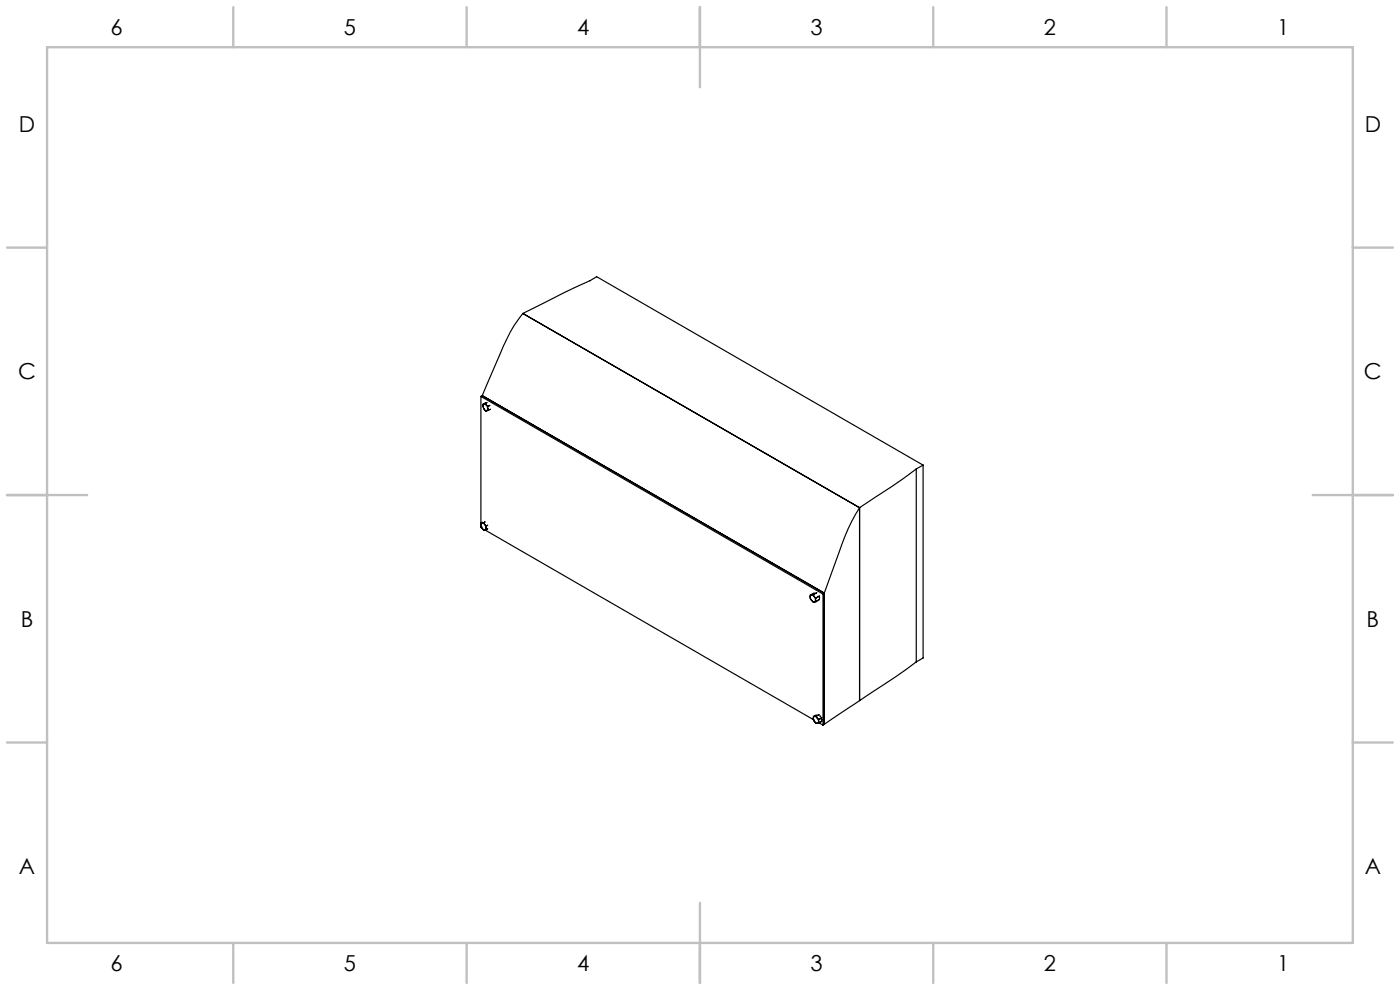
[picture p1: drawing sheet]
<svg xmlns="http://www.w3.org/2000/svg" width="297mm" height="210mm" viewBox="0 0 297 210" stroke-linecap="round" stroke-linejoin="round" font-family="sans-serif">
<defs><g id="words">
<g font-size="4.7">
<text x="23.5" y="7.4">6</text>
<text x="73" y="7.4">5</text>
<text x="122.5" y="7.4">4</text>
<text x="172" y="7.4">3</text>
<text x="221.5" y="7.4">2</text>
<text x="271" y="7.4">1</text>
<text x="4" y="27.9">D</text>
<text x="289.5" y="27.9">D</text>
<text x="3.9" y="80.4">C</text>
<text x="289.4" y="80.4">C</text>
<text x="4.4" y="132.9">B</text>
<text x="289.9" y="132.9">B</text>
<text x="4" y="185.4">A</text>
<text x="289.5" y="185.4">A</text>
<text x="23.5" y="205.9">6</text>
<text x="73" y="205.9">5</text>
<text x="122.5" y="205.9">4</text>
<text x="172" y="205.9">3</text>
<text x="221.5" y="205.9">2</text>
<text x="271" y="205.9">1</text>
</g>
</g></defs>
<g fill="none" stroke="#c0c0c0" stroke-width=".5">
<path d="M10 10h277v190h-277zM49.5 1.5v8.5M99 1.5v8.5M148.5 1.5v17M198 1.5v8.5M247.5 1.5v8.5M1.5 52.5h8.5M287 52.5h8.5M1.5 105h17M278.5 105h17M1.5 157.5h8.5M287 157.5h8.5"/>
<path d="M148.5 191.5v17M49.5 200v8.5M99 200v8.5M198 200v8.5M247.5 200v8.5"/>
</g>
<g fill="none" stroke="#000" stroke-width=".25">
<path d="M110.9 66.5l8.8-4.5 5.5-2.5 1.4-.8 69.2 40M110.9 66.5a33.6 33.6 0 0 0-5.2 9.6l-3.4 7.8M110.9 66.5l71.5 41.2M102 84.1l72.6 41.9M102 84.1v26.9M102.3 83.9l72.6 41.9-.3 .2M102.3 83.9l-.3 .2M102.3 83.9l72.6 41.9M102.3 83.9v.1M102.5 86.1l.3 .8M102.5 86.1l.1 .4M102.5 85.7v.4"/>
<path d="M102.5 85.7h.1M102.6 86.6h.1M102.6 86.6l.2 .3M102.7 85.6l-.2 .5M102.7 85.6l.5 .3M102.7 85.6l-.2 .1M102.8 86.9l.5 .2M102.8 86.9l.3 .3M102.8 85.6l-.3 .1M102.9 85.5l.3 .4M102.9 85.5l-.2 .1M102.9 85.5h.1"/>
<path d="M103 85.5l.2-.1-.3 .2M103.1 87.2h.1M103.1 85.4v.1M103.2 85.9l.3 .7M103.2 85.9l.3 .3M103.3 87.1l-.2 .1M103.3 85.4l-.4 .1M103.5 86.6v.4M103.5 86.6l-.2 .5M103.5 86.2h.1M103.5 86.2v.4M103.5 87h.1"/>
<path d="M103.5 87l.5-.2-.7 .3M103.9 86l-.4 .2M194.4 99.5l-5.2 3.7-6.8 4.5M194.4 99.5v40.9M195.8 98.7l-1.4 .8M195.8 98.7v40.9l-1.4 .8M102 111.3l.3 .8M102 111.3v.4M102 110.9v.4M102 110.9h.1M102 111.7l.3 .4M102 111.7h.1"/>
<path d="M102 111.6v.3l.2 .1M102 110.9h.3M102.3 110.9l.5 .4M102.3 112.1l.5 .3M102.3 110.9l-.2 .1-.1 .3M102.3 112.1l.3 .3M102.3 110.8l-.3 .1M102.6 110.9h-.3M102.6 110.9h.1M102.6 112.4h.1M102.6 112.4h.2M102.6 110.9l.2 .4"/>
<path d="M102.8 111.3l.4 .3M102.8 111.3l.3 .7M102.8 112.4l69.7 40.2M102.9 110.7l-.3 .2M103.1 112l-.1 .3-.2 .1M103.1 112l.1 .3M103.2 111.6h.1M103.2 111.6l-.1 .4M103.2 112.3v.1M103.2 112.4h-.4M103.4 111.4l-.2 .2M103.4 112.2l-.2 .2"/>
<path d="M103.5 112.1l-.3 .2M103.5 111.4l-.3 .2M182.4 107.7l-.9 1.4a42.3 42.3 0 0 0-3.6 8.2l-3 8.5M182.4 107.7v40.9M171.9 126.6l.3 .7M171.9 126.6v.4M171.9 126.2v.4M171.9 126.2h.1M171.9 127l.3 .3M171.9 127h.1M171.9 126.2h.3M172.2 127.3l.5 .4"/>
<path d="M172.2 126.2l-.3 .1v.3M172.2 126.2l.5 .3M172.2 127.3l.3 .4M172.5 126.2l.2 .3M172.5 126.2h-.3M172.5 126.2h.1M172.5 127.7h.1M172.5 127.7h.2M172.7 126.5l.3 .4M172.7 126.5l.3 .8M172.7 125.8l-.8 .4M173 127.3l-.1 .3-.2 .1"/>
<path d="M173 127.3v.3M173 126.9v.4M173 126.9h.1M173 127.6h.1M173 127.6l-.3 .1M173.3 125.7l-.8 .5M173.8 126.4l-.8 .5M173.8 127.2l-.8 .4M173.8 126.7v.2zM174.6 126v27.8M174.9 125.8v27.8M172.5 152.4l.3 .7"/>
<path d="M172.5 152.4l.1 .3M172.6 152l-.1 .4M172.6 152.7l.2 .4M172.6 152.7h.1M172.6 152h.2M172.8 152l.6 .3M172.8 153.1l.6 .3M172.8 152h-.2l-.1 .4M172.8 153.1l.3 .3h.3M173.1 151.9l-.3 .1M173.1 151.9l.6-.3-.6 .3M173.1 151.9h.1"/>
<path d="M173.1 151.9l.3 .4M173.2 151.7l-.6 .3M173.4 152.3l.3 .3M173.4 152.3l.3 .7M173.7 153l-.3 .4M173.7 153v.4M173.7 153.4h.1M173.7 152.6h.1M173.7 153.4h-.3M173.7 152.6v.4M173.8 153.3l.8 .5M174 151.9l.1 .1z"/>
<path d="M174.3 152.3l-.6 .3M174.3 153l-.6 .4M174.3 152.6v.2M174.9 153.6l-.3 .2M182.4 148.6l-7.5 5M194.4 140.4l-4.4 3.1-7.6 5.1"/>
</g>
<use href="#words"/>
</svg>
